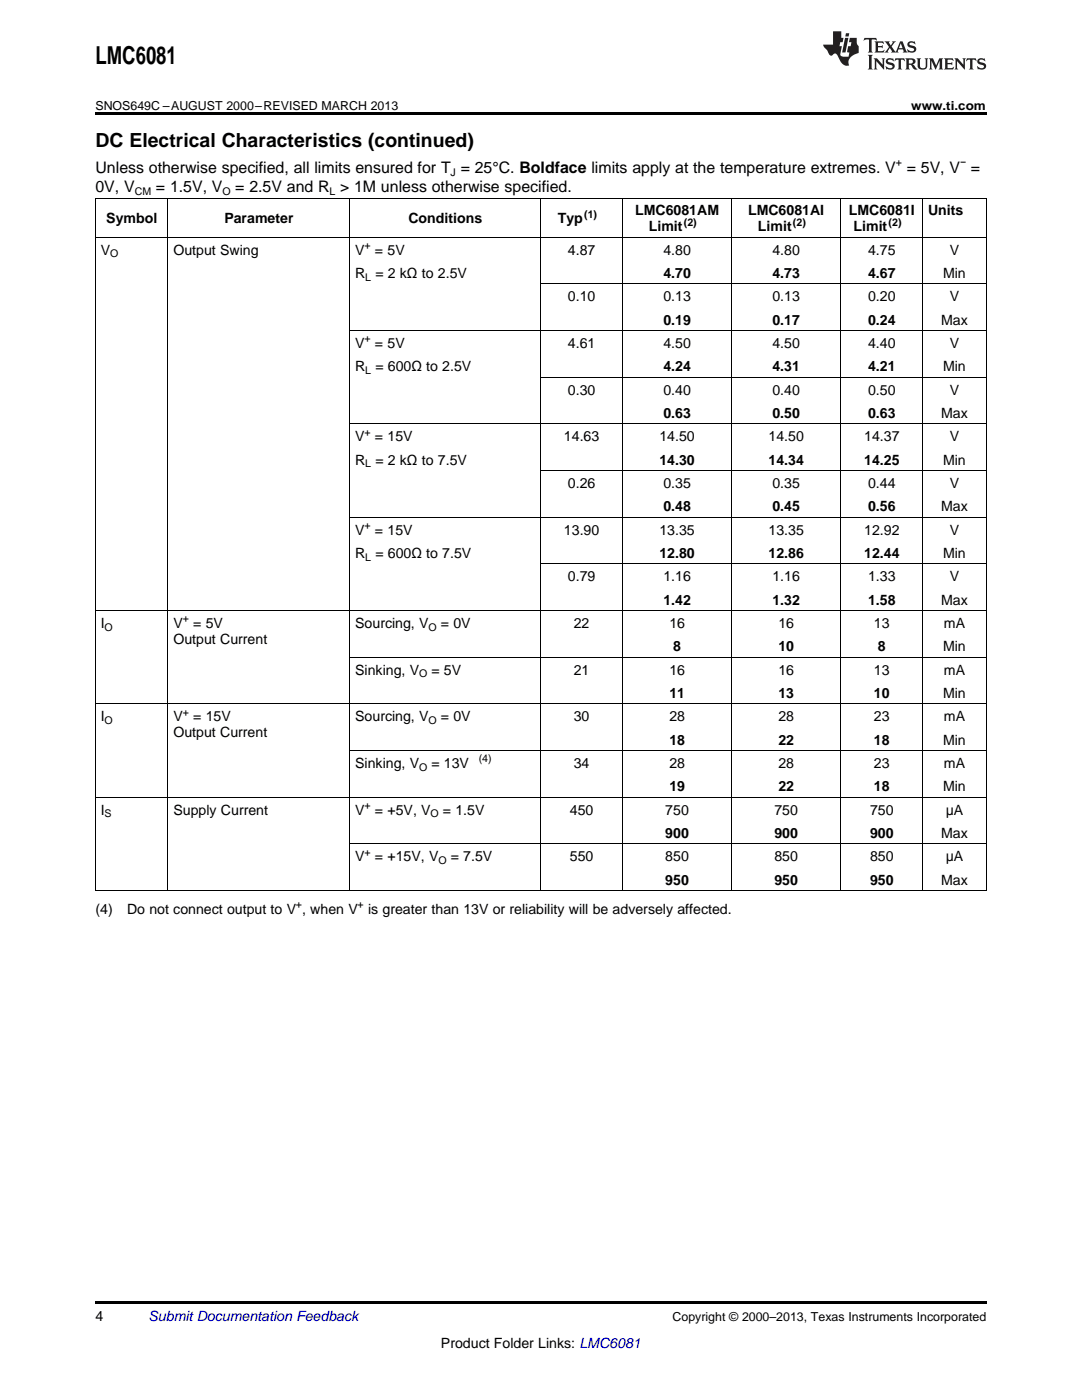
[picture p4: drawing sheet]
<svg xmlns="http://www.w3.org/2000/svg" width="216mm" height="279mm" viewBox="0 0 216 279" stroke-linecap="round" stroke-linejoin="round" font-family="sans-serif">
<defs><g id="words">
<text font-size="4.9" x="19" y="12.8">LMC6081</text>
<text font-size="3.9" x="19" y="29.3">DC Electrical Characteristics (continued)</text>
<g font-size="3.2">
<text x="19" y="34.4">Unless otherwise specified, all limits ensured for T = 25°C. Boldface limits apply at the temperature extremes. V = 5V, V =</text>
<text x="19" y="38.3">0V, V</text>
<text x="31.1" y="38.3">= 1.5V, V</text>
<text x="47" y="38.3">= 2.5V and R &gt; 1M unless otherwise specified.</text>
</g>
<g font-size="2.8">
<text x="21.2" y="44.6">Symbol</text>
<text x="44.8" y="44.6">Parameter</text>
<text x="81.5" y="44.6">Conditions</text>
<text x="111.3" y="44.6">Typ</text>
<text x="126.7" y="43">LMC6081AM</text>
<text x="129.5" y="46.1">Limit</text>
<text x="149.3" y="43">LMC6081AI</text>
<text x="151.2" y="46.1">Limit</text>
<text x="169.4" y="43">LMC6081I</text>
<text x="170.3" y="46.1">Limit</text>
<text x="185.2" y="43">Units</text>
<text x="20.1" y="50.8">V</text>
<text x="34.6" y="50.8">Output Swing</text>
<text x="70.9" y="50.8">V</text>
<text x="74.8" y="50.8">= 5V</text>
<text x="113.3" y="50.8">4.87</text>
<text x="132.4" y="50.8">4.80</text>
<text x="154.1" y="50.8">4.80</text>
<text x="173.2" y="50.8">4.75</text>
<text x="189.5" y="50.8">V</text>
<text x="70.9" y="55.5">R</text>
<text x="74.9" y="55.5">= 2 kΩ to 2.5V</text>
<text x="132.4" y="55.5">4.70</text>
<text x="154.1" y="55.5">4.73</text>
<text x="173.2" y="55.5">4.67</text>
<text x="188.2" y="55.5">Min</text>
<text x="113.3" y="60.1">0.10</text>
<text x="132.4" y="60.1">0.13</text>
<text x="132.4" y="64.8">0.19</text>
<text x="154.1" y="60.1">0.13</text>
<text x="154.1" y="64.8">0.17</text>
<text x="173.2" y="60.1">0.20</text>
<text x="173.2" y="64.8">0.24</text>
<text x="187.8" y="64.8">Max</text>
<text x="189.5" y="60.1">V</text>
<text x="70.9" y="69.4">V</text>
<text x="74.8" y="69.4">= 5V</text>
<text x="113.3" y="69.4">4.61</text>
<text x="132.4" y="69.4">4.50</text>
<text x="154.1" y="69.4">4.50</text>
<text x="173.2" y="69.4">4.40</text>
<text x="189.5" y="69.4">V</text>
<text x="70.9" y="74.1">R</text>
<text x="74.9" y="74.1">= 600Ω to 2.5V</text>
<text x="132.4" y="74.1">4.24</text>
<text x="154.1" y="74.1">4.31</text>
<text x="173.2" y="74.1">4.21</text>
<text x="188.2" y="74.1">Min</text>
<text x="113.3" y="78.7">0.30</text>
<text x="132.4" y="78.7">0.40</text>
<text x="132.4" y="83.4">0.63</text>
<text x="154.1" y="78.7">0.40</text>
<text x="154.1" y="83.4">0.50</text>
<text x="173.2" y="78.7">0.50</text>
<text x="173.2" y="83.4">0.63</text>
<text x="187.8" y="83.4">Max</text>
<text x="189.5" y="78.7">V</text>
<text x="70.9" y="88.1">V</text>
<text x="74.8" y="88.1">= 15V</text>
<text x="112.5" y="88.1">14.63</text>
<text x="131.6" y="88.1">14.50</text>
<text x="153.4" y="88.1">14.50</text>
<text x="172.4" y="88.1">14.37</text>
<text x="189.5" y="88.1">V</text>
<text x="70.9" y="92.7">R</text>
<text x="74.9" y="92.7">= 2 kΩ to 7.5V</text>
<text x="131.6" y="92.7">14.30</text>
<text x="153.4" y="92.7">14.34</text>
<text x="172.4" y="92.7">14.25</text>
<text x="188.2" y="92.7">Min</text>
<text x="113.3" y="97.4">0.26</text>
<text x="132.4" y="97.4">0.35</text>
<text x="154.1" y="97.4">0.35</text>
<text x="173.2" y="97.4">0.44</text>
<text x="189.5" y="97.4">V</text>
<text x="70.9" y="106.7">V</text>
<text x="74.8" y="106.7">= 15V</text>
<text x="112.5" y="106.7">13.90</text>
<text x="131.6" y="106.7">13.35</text>
<text x="132.4" y="102">0.48</text>
<text x="153.4" y="106.7">13.35</text>
<text x="154.1" y="102">0.45</text>
<text x="172.4" y="106.7">12.92</text>
<text x="173.2" y="102">0.56</text>
<text x="187.8" y="102">Max</text>
<text x="189.5" y="106.7">V</text>
<text x="70.9" y="111.3">R</text>
<text x="74.9" y="111.3">= 600Ω to 7.5V</text>
<text x="131.6" y="111.3">12.80</text>
<text x="153.4" y="111.3">12.86</text>
<text x="172.4" y="111.3">12.44</text>
<text x="188.2" y="111.3">Min</text>
<text x="113.3" y="116">0.79</text>
<text x="132.4" y="116">1.16</text>
<text x="154.1" y="116">1.16</text>
<text x="173.2" y="116">1.33</text>
<text x="189.5" y="116">V</text>
<text x="20.1" y="125.3">I</text>
<text x="34.6" y="125.3">V</text>
<text x="38.6" y="125.3">= 5V</text>
<text x="70.9" y="125.3">Sourcing, V</text>
<text x="88" y="125.3">= 0V</text>
<text x="114.5" y="125.3">22</text>
<text x="132.4" y="120.7">1.42</text>
<text x="133.6" y="125.3">16</text>
<text x="154.1" y="120.7">1.32</text>
<text x="155.3" y="125.3">16</text>
<text x="173.2" y="120.7">1.58</text>
<text x="174.4" y="125.3">13</text>
<text x="187.8" y="120.7">Max</text>
<text x="188.3" y="125.3">mA</text>
<text x="34.6" y="128.5">Output Current</text>
<text x="134.3" y="130">8</text>
<text x="155.3" y="130">10</text>
<text x="175.2" y="130">8</text>
<text x="188.2" y="130">Min</text>
<text x="70.9" y="134.6">Sinking, V</text>
<text x="86.1" y="134.6">= 5V</text>
<text x="114.5" y="134.6">21</text>
<text x="133.6" y="134.6">16</text>
<text x="155.3" y="134.6">16</text>
<text x="174.4" y="134.6">13</text>
<text x="188.3" y="134.6">mA</text>
<text x="20.1" y="143.9">I</text>
<text x="34.6" y="143.9">V</text>
<text x="38.6" y="143.9">= 15V</text>
<text x="70.9" y="143.9">Sourcing, V</text>
<text x="88" y="143.9">= 0V</text>
<text x="114.5" y="143.9">30</text>
<text x="133.6" y="139.3">11</text>
<text x="133.6" y="143.9">28</text>
<text x="155.3" y="139.3">13</text>
<text x="155.3" y="143.9">28</text>
<text x="174.4" y="139.3">10</text>
<text x="174.4" y="143.9">23</text>
<text x="188.2" y="139.3">Min</text>
<text x="188.3" y="143.9">mA</text>
<text x="34.6" y="147.1">Output Current</text>
<text x="133.6" y="148.6">18</text>
<text x="155.3" y="148.6">22</text>
<text x="174.4" y="148.6">18</text>
<text x="188.2" y="148.6">Min</text>
<text x="70.9" y="153.2">Sinking, V</text>
<text x="86.1" y="153.2">= 13V</text>
<text x="114.5" y="153.2">34</text>
<text x="133.6" y="153.2">28</text>
<text x="155.3" y="153.2">28</text>
<text x="174.4" y="153.2">23</text>
<text x="188.3" y="153.2">mA</text>
<text x="133.6" y="157.9">19</text>
<text x="155.3" y="157.9">22</text>
<text x="174.4" y="157.9">18</text>
<text x="188.2" y="157.9">Min</text>
<text x="20.1" y="162.6">I</text>
<text x="34.6" y="162.6">Supply Current</text>
<text x="70.9" y="162.6">V</text>
<text x="74.8" y="162.6">= +5V, V</text>
<text x="88.4" y="162.6">= 1.5V</text>
<text x="113.7" y="162.6">450</text>
<text x="132.8" y="162.6">750</text>
<text x="132.8" y="167.2">900</text>
<text x="154.5" y="162.6">750</text>
<text x="154.5" y="167.2">900</text>
<text x="173.6" y="162.6">750</text>
<text x="173.6" y="167.2">900</text>
<text x="187.8" y="167.2">Max</text>
<text x="188.7" y="162.6">μA</text>
<text x="70.9" y="171.9">V</text>
<text x="74.8" y="171.9">= +15V, V</text>
<text x="90" y="171.9">= 7.5V</text>
<text x="113.7" y="171.9">550</text>
<text x="132.8" y="171.9">850</text>
<text x="154.5" y="171.9">850</text>
<text x="173.6" y="171.9">850</text>
<text x="188.7" y="171.9">μA</text>
<text x="132.8" y="176.5">950</text>
<text x="154.5" y="176.5">950</text>
<text x="173.6" y="176.5">950</text>
<text x="187.8" y="176.5">Max</text>
<text x="19" y="182.4">(4)</text>
<text x="25.4" y="182.4">Do not connect output to V , when V</text>
<text x="73.4" y="182.4">is greater than 13V or reliability will be adversely affected.</text>
<text x="19" y="263.6">4</text>
<text x="88" y="269">Product Folder Links: LMC6081</text>
</g>
<text font-size="2.8" fill="#0000c8" x="29.6" y="263.6">Submit Documentation Feedback</text>
<g font-size="2.5">
<text x="19" y="21.9">SNOS649C –AUGUST 2000–REVISED MARCH 2013</text>
<text x="181.8" y="21.9">www.ti.com</text>
<text x="134.2" y="263.6">Copyright © 2000–2013, Texas Instruments Incorporated</text>
</g>
<g font-size="2.1">
<text x="89.9" y="35.1">J</text>
<text x="178.8" y="33.2">+</text>
<text x="191.6" y="33.2">−</text>
<text x="26.9" y="38.9">CM</text>
<text x="44.4" y="38.9">O</text>
<text x="65.8" y="38.9">L</text>
<text x="116.6" y="43.4">(1)</text>
<text x="136.5" y="45">(2)</text>
<text x="158.2" y="45">(2)</text>
<text x="177.3" y="45">(2)</text>
<text x="22" y="51.4">O</text>
<text x="72.7" y="49.7">+</text>
<text x="72.9" y="56">L</text>
<text x="72.7" y="68.3">+</text>
<text x="72.9" y="74.6">L</text>
<text x="72.7" y="86.9">+</text>
<text x="72.9" y="93.3">L</text>
<text x="72.7" y="105.6">+</text>
<text x="72.9" y="111.9">L</text>
<text x="20.9" y="125.9">O</text>
<text x="36.5" y="124.2">+</text>
<text x="85.5" y="125.9">O</text>
<text x="83.6" y="135.2">O</text>
<text x="36.5" y="142.8">+</text>
<text x="20.9" y="144.5">O</text>
<text x="85.5" y="144.5">O</text>
<text x="83.6" y="153.8">O</text>
<text x="95.5" y="152.1">(4)</text>
<text x="72.7" y="161.4">+</text>
<text x="20.9" y="163.1">S</text>
<text x="85.9" y="163.1">O</text>
<text x="72.7" y="170.7">+</text>
<text x="87.5" y="172.4">O</text>
<text x="59.1" y="181.3">+</text>
<text x="71.4" y="181.3">+</text>
</g>
</g></defs>
<path d="M19 22.5h177.8v.5h-177.8zM19 259.7h177.8v.5h-177.8z" fill="#000"/>
<g fill="none" stroke="#000" stroke-width=".2">
<path d="M19 39.5h177.8M19.1 39.6v138.2M33.5 39.6v138.2M69.8 39.6v138.2M107.9 39.6v138.2M124.2 39.6v138.2M146 39.6v138.2M167.8 39.6v138.2M184.1 39.6v138.2M196.8 39.6v138.2M19 47.4h177.8M107.9 56.7h88.9"/>
<path d="M69.8 66h127M107.9 75.3h88.9M69.8 84.6h127M107.9 93.9h88.9M69.8 103.2h127M107.9 112.6h88.9M19 121.9h177.8M69.8 131.2h127M19 159.1h177.8M19 140.5h177.8M69.8 149.8h127M19 177.7h177.8"/>
<path d="M69.8 168.4h127"/>
</g>
<g fill="#231f20">
<path d="M172.5 7.6l-.1 .5 .4-.2h.6v.1v2.1l-.2 .4h.9l-.2-.4v-2.1l.1-.1h.5l.5 .2-.2-.5zM174.5 8.3l.2 .3v1.5l-.2 .4h1.8l.2-.6a1.04 1.04 0 0 1-1.3 .2v-.7h.6l.3 .2v-.6l-.3 .2h-.6v-.6l.8-.1 .4 .3-.2-.5zM176.5 8.3l.9 1.1-.9 1.1h.8l-.2-.2 .4-.7 .5 .7-.2 .2h1.5l-.2-.2 .2-.4h.9l.1 .4-.2 .2h1l-.3-.3-.7-1.9h-.5l-.9 2-.8-1 .9-1h-.8l.1 .3-.4 .5-.3-.6 .1-.2zM179.7 8.6l.4 1h-.7zM181.3 8.4a.63 .63 0 0 0-.2 .7 .63 .63 0 0 0 .6 .4l.6 .2 .1 .2a.75 .75 0 0 1-.7 .4 .75 .75 0 0 1-.6-.5l.1 .7 .1-.1a1.11 1.11 0 0 0 1.5-.6 1.13 1.13 0 0 0-1.2-.8l-.1-.4a1.04 1.04 0 0 1 1.2 .2l-.2-.5-.2 .1-.4-.2zM173.2 10.9l.2 .4v2.2l-.2 .4h1l-.3-.4v-2.2l.3-.4zM174.3 11.6l.3 .4v1.5l-.3 .4h.8l-.2-.4v-1.3l1.5 1.7v-1.9l.2-.4h-.7l.2 .4v.9l-1.1-1.3zM177 11.8a.62 .62 0 0 0-.2 .7 .62 .62 0 0 0 .6 .4l.6 .1 .1 .3a.76 .76 0 0 1-.7 .3 .76 .76 0 0 1-.7-.4l.2 .7 .1-.1a1.11 1.11 0 0 0 1.5-.6 1.13 1.13 0 0 0-1.2-.8l-.1-.4a1.04 1.04 0 0 1 1.2 .2l-.2-.6-.2 .1-.5-.1zM178.7 11.6l-.2 .6a.61 .61 0 0 1 .8-.3v1.6l-.2 .4h.9l-.2-.4v-1.6a.63 .63 0 0 1 .7 .3l-.1-.6zM180.6 11.6l.3 .4v1.5l-.3 .4h1l-.2-.2-.1-.8 .6 .2a.76 .76 0 0 0 1.2 .7l-1-1a.58 .58 0 0 0 .6-.5 .58 .58 0 0 0-.5-.6zM181.4 11.9h.1a.45 .45 0 0 1 .5 .1 .45 .45 0 0 1 .1 .5l-.8 .2zM182.9 11.6l.2 .2a2.17 2.17 0 0 0 .3 1.9 .99 .99 0 0 0 1.6-.6v-1.1l.2-.4h-.7l.2 .2a1.92 1.92 0 0 1-.2 1.8 .6 .6 0 0 1-.9-.5v-1.1l.2-.4zM185.4 11.6l.2 .4v1.5l-.2 .4h.7l-.2-.4v-1.4l.8 1.8 .8-1.8v1.4l-.2 .4h.9l-.2-.4v-1.5l.2-.4h-.8l-.6 1.5-.6-1.5zM188.4 11.6l.2 .4v1.5l-.2 .4h1.8l.1-.6a1.04 1.04 0 0 1-1.2 .1v-.6h.5l.4 .2v-.6l-.4 .2h-.5v-.7h.8l.3 .3-.1-.6zM190.5 11.6l.2 .4v1.5l-.2 .4h.7l-.2-.4v-1.3l1.5 1.7v-1.9l.2-.4h-.7l.2 .4v.9l-1.1-1.3zM192.9 11.6l-.1 .6a.61 .61 0 0 1 .7-.3l.1 1.6-.3 .4h1l-.3-.4 .1-1.6a.63 .63 0 0 1 .7 .3l-.1-.6zM195.2 11.8a.62 .62 0 0 0-.2 .7 .62 .62 0 0 0 .6 .4l.6 .1 .1 .3a.76 .76 0 0 1-.7 .3 .76 .76 0 0 1-.6-.4l.1 .7 .1-.1a1.11 1.11 0 0 0 1.6-.6 1.13 1.13 0 0 0-1.3-.8l-.1-.4a1.04 1.04 0 0 1 1.2 .2l-.1-.6-.2 .1-.5-.1z"/>
<path d="M166.2 6.3v2.6h-1.9v.4l.8 .9a.91 .91 0 0 0 1 .8 .56 .56 0 0 1 .5-.3 .56 .56 0 0 1 .5 .3l.4 .8a1.53 1.53 0 0 0 1.9 1.2 1.54 1.54 0 0 1 1-2.1l.9-.3v-1.4a1.52 1.52 0 0 1-.4-1.6h-1.3l-.2 .8h.5l-.2 .8h-.5l-.1 1v.2l.4 .1-.2 .8a1.93 1.93 0 0 1-1.6-.3l.3-1.8h-.5l.2-.8h.4l.2-.8h-.4v-1.3zM168.6 7.6l-.6 2.9h.7l.6-2.9zM168.8 6.6l-.1 .7h.6l.2-.7z"/>
</g>
<use href="#words"/>
</svg>
